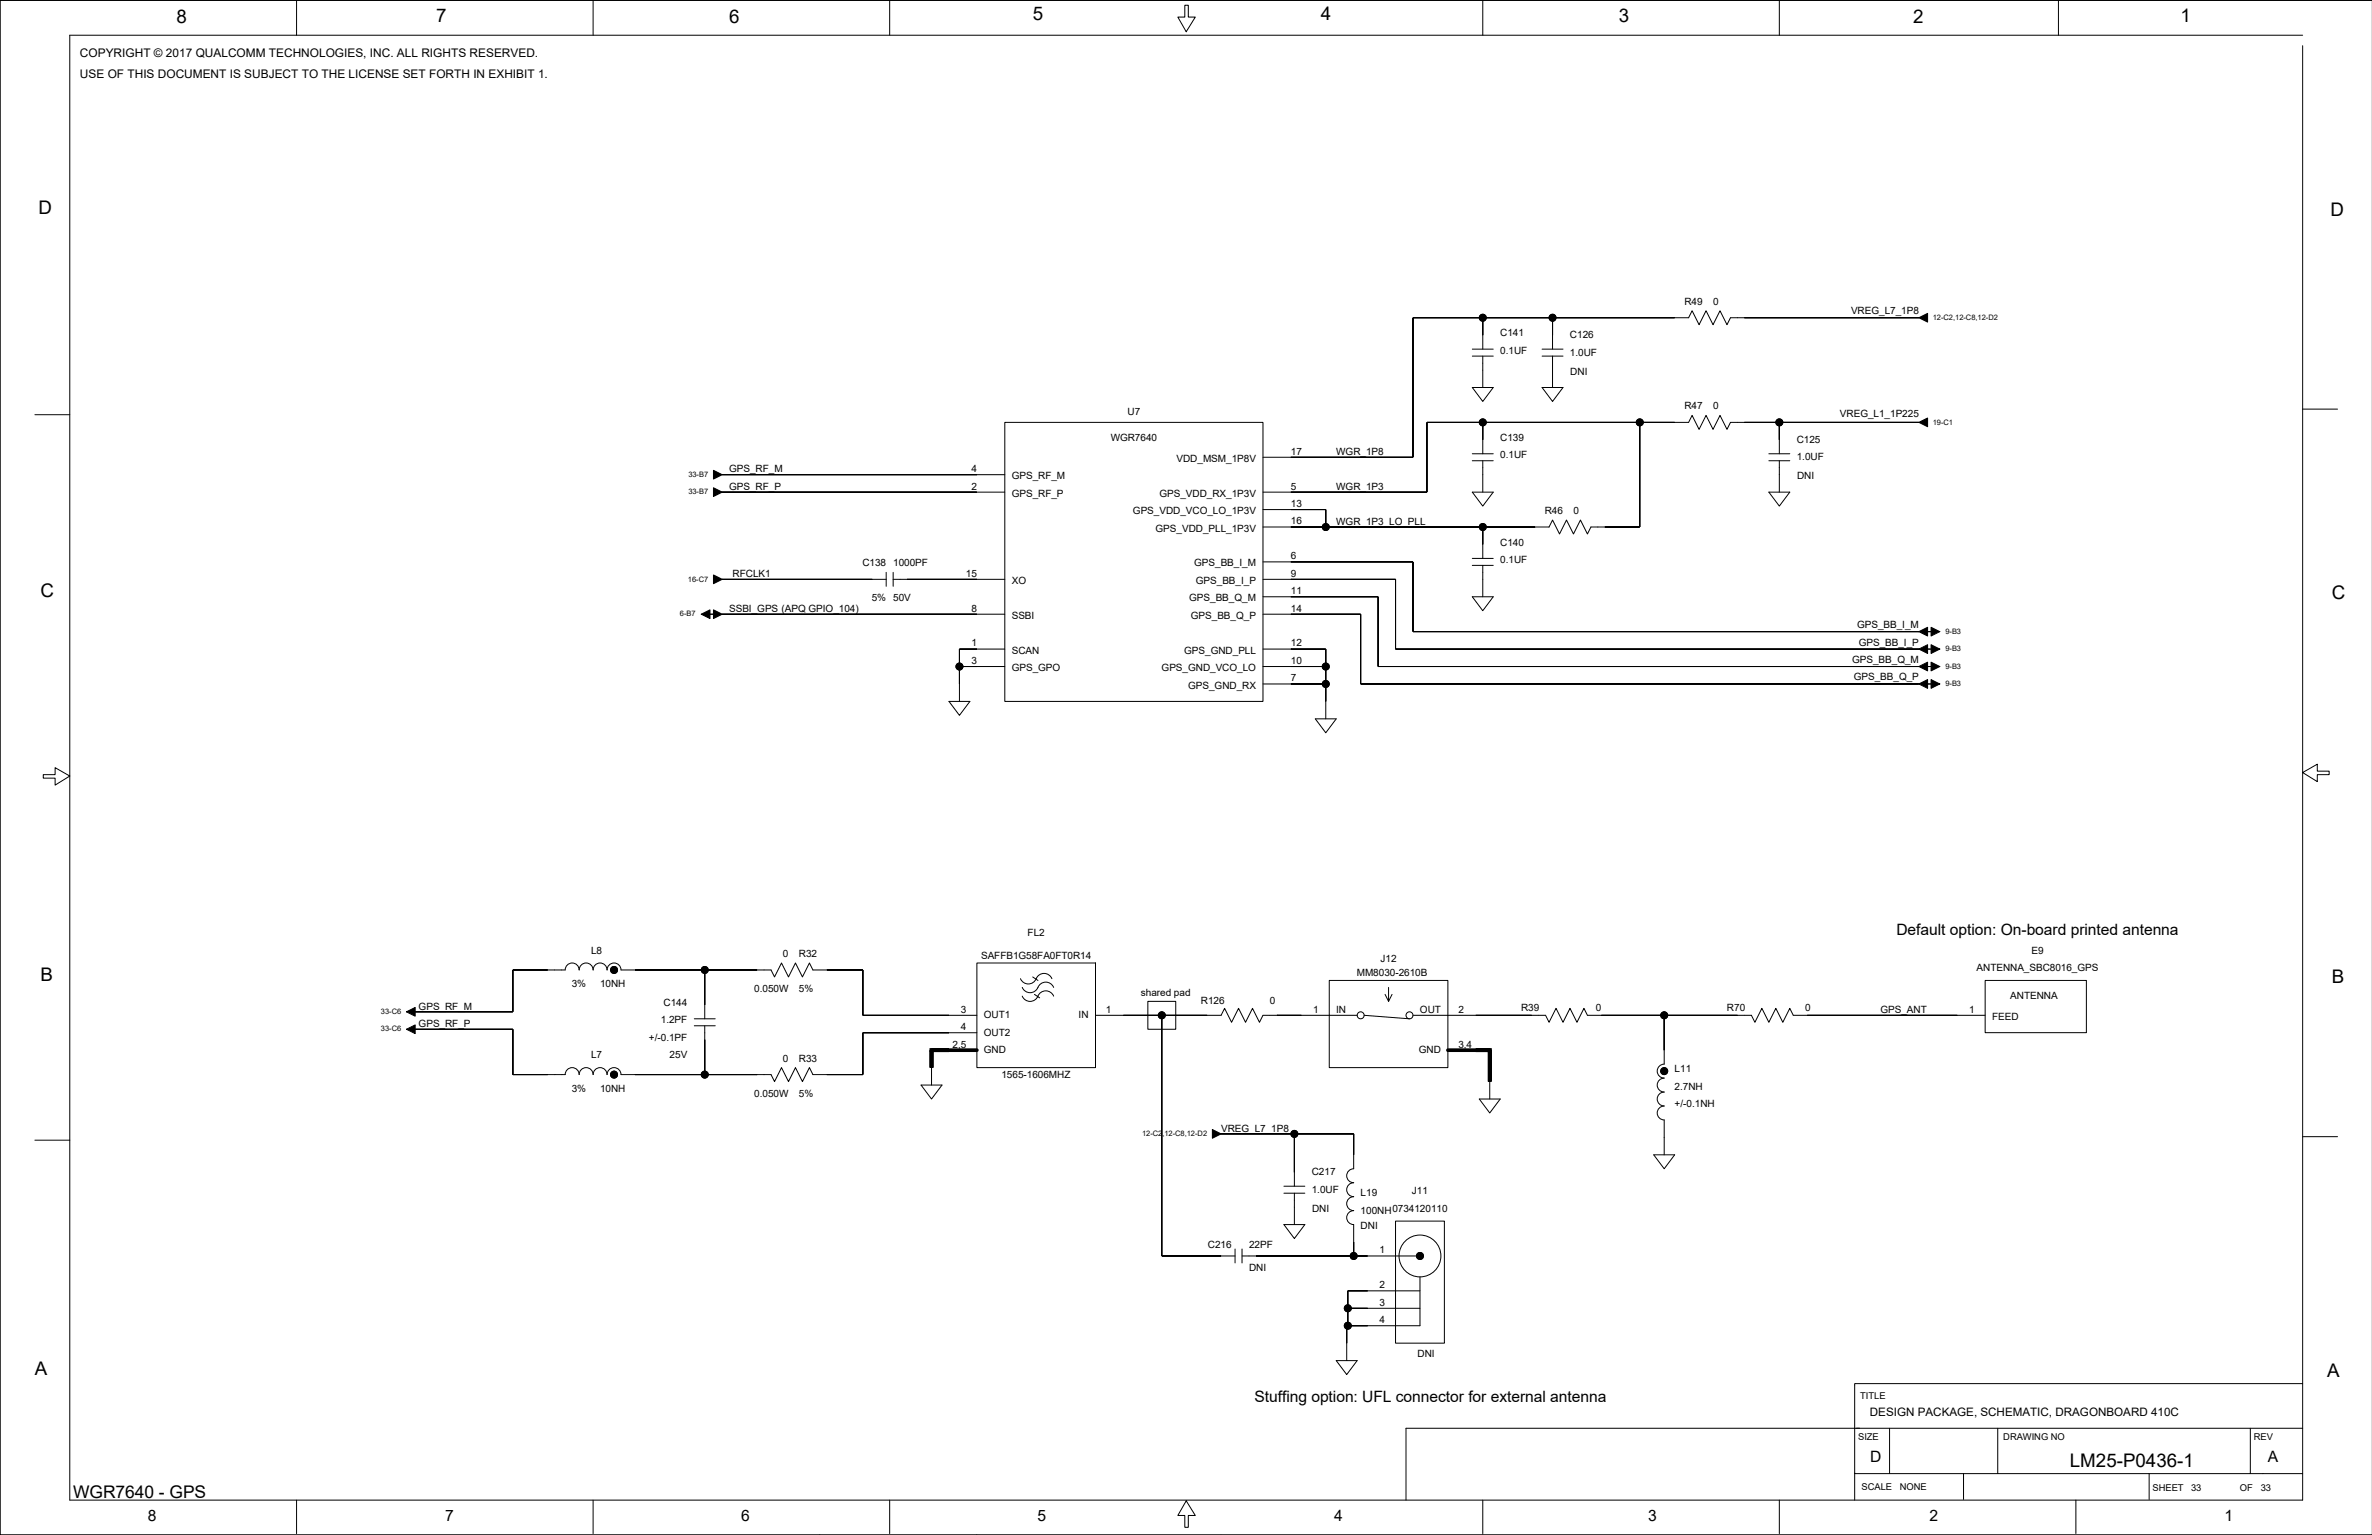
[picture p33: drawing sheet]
<svg xmlns="http://www.w3.org/2000/svg" width="863mm" height="559mm" viewBox="0 0 863 559" stroke-linecap="round" stroke-linejoin="round" font-family="sans-serif">
<defs><g id="words">
<g font-size="6.8">
<text x="64.2" y="8.2">8</text>
<text x="158.7" y="8">7</text>
<text x="265.4" y="8.2">6</text>
<text x="375.8" y="7.5">5</text>
<text x="480.7" y="7.5">4</text>
<text x="589.1" y="8">3</text>
<text x="696.3" y="8.2">2</text>
<text x="793.6" y="8">1</text>
<text x="14" y="77.8">D</text>
<text x="848.2" y="78.6">D</text>
<text x="14.7" y="217.5">C</text>
<text x="848.7" y="218.2">C</text>
<text x="14.7" y="357.1">B</text>
<text x="848.7" y="357.9">B</text>
<text x="12.7" y="500.6">A</text>
<text x="846.9" y="501.4">A</text>
<text x="753.3" y="533.9">LM25-P0436-1</text>
</g>
<text font-size="6.3" x="26.7" y="545.2">WGR7640 - GPS</text>
<g font-size="5.7">
<text x="690.2" y="340.4">Default option: On-board printed antenna</text>
<text x="456.5" y="510.5">Stuffing option: UFL connector for external antenna</text>
<text x="680.6" y="532.1">D</text>
<text x="825.3" y="532.1">A</text>
<text x="53.8" y="553.7">8</text>
<text x="162" y="553.7">7</text>
<text x="269.7" y="553.7">6</text>
<text x="377.6" y="553.7">5</text>
<text x="485.5" y="553.7">4</text>
<text x="599.8" y="553.7">3</text>
<text x="702.1" y="553.7">2</text>
<text x="809.6" y="553.7">1</text>
</g>
<g font-size="4.3">
<text x="29.1" y="20.6">COPYRIGHT © 2017 QUALCOMM TECHNOLOGIES, INC. ALL RIGHTS RESERVED.</text>
<text x="29.1" y="28.3">USE OF THIS DOCUMENT IS SUBJECT TO THE LICENSE SET FORTH IN EXHIBIT 1.</text>
</g>
<text font-size="4.2" x="680.5" y="515.5">DESIGN PACKAGE, SCHEMATIC, DRAGONBOARD 410C</text>
<g font-size="3.6">
<text x="613" y="111">R49</text>
<text x="623.4" y="111">0</text>
<text x="673.7" y="114.4">VREG_L7_1P8</text>
<text x="546" y="122.4">C141</text>
<text x="571.4" y="123.1">C126</text>
<text x="546" y="128.8">0.1UF</text>
<text x="571.4" y="129.5">1.0UF</text>
<text x="571.5" y="136.4">DNI</text>
<text x="613" y="149.1">R47</text>
<text x="623.4" y="149.1">0</text>
<text x="410.3" y="151">U7</text>
<text x="669.6" y="151.7">VREG_L1_1P225</text>
<text x="404.2" y="160.5">WGR7640</text>
<text x="546" y="160.5">C139</text>
<text x="653.9" y="161.2">C125</text>
<text x="469.8" y="165.5">17</text>
<text x="486.3" y="165.6">WGR_1P8</text>
<text x="546" y="166.8">0.1UF</text>
<text x="653.9" y="167.5">1.0UF</text>
<text x="265.4" y="172">GPS_RF_M</text>
<text x="353.5" y="171.9">4</text>
<text x="428.2" y="168.1">VDD_MSM_1P8V</text>
<text x="265.4" y="178.3">GPS_RF_P</text>
<text x="353.5" y="178.2">2</text>
<text x="368.2" y="174.5">GPS_RF_M</text>
<text x="469.8" y="178.2">5</text>
<text x="486.3" y="178.3">WGR_1P3</text>
<text x="654" y="174.5">DNI</text>
<text x="368.2" y="180.8">GPS_RF_P</text>
<text x="422" y="180.8">GPS_VDD_RX_1P3V</text>
<text x="469.8" y="184.5">13</text>
<text x="412.3" y="187.2">GPS_VDD_VCO_LO_1P3V</text>
<text x="469.8" y="190.9">16</text>
<text x="486.3" y="191">WGR_1P3_LO_PLL</text>
<text x="562.2" y="187.2">R46</text>
<text x="572.6" y="187.2">0</text>
<text x="420.6" y="193.5">GPS_VDD_PLL_1P3V</text>
<text x="469.8" y="203.6">6</text>
<text x="546" y="198.6">C140</text>
<text x="266.6" y="209.9">RFCLK1</text>
<text x="313.9" y="206.2">C138</text>
<text x="325" y="206.2">1000PF</text>
<text x="351.5" y="209.9">15</text>
<text x="434.6" y="206.2">GPS_BB_I_M</text>
<text x="469.8" y="209.9">9</text>
<text x="546" y="204.9">0.1UF</text>
<text x="368.2" y="212.6">XO</text>
<text x="435.2" y="212.6">GPS_BB_I_P</text>
<text x="317.3" y="218.9">5% 50V</text>
<text x="432.8" y="218.9">GPS_BB_Q_M</text>
<text x="469.8" y="216.3">11</text>
<text x="265.4" y="222.6">SSBI_GPS (APQ GPIO_104)</text>
<text x="353.5" y="222.6">8</text>
<text x="368.2" y="225.3">SSBI</text>
<text x="433.4" y="225.3">GPS_BB_Q_P</text>
<text x="469.8" y="222.6">14</text>
<text x="675.9" y="228.7">GPS_BB_I_M</text>
<text x="353.5" y="235.3">1</text>
<text x="368.2" y="237.9">SCAN</text>
<text x="431" y="237.9">GPS_GND_PLL</text>
<text x="469.8" y="235.3">12</text>
<text x="676.5" y="235">GPS_BB_I_P</text>
<text x="353.5" y="241.7">3</text>
<text x="368.2" y="244.3">GPS_GPO</text>
<text x="422.8" y="244.3">GPS_GND_VCO_LO</text>
<text x="469.8" y="241.7">10</text>
<text x="674.1" y="241.4">GPS_BB_Q_M</text>
<text x="432.4" y="250.6">GPS_GND_RX</text>
<text x="469.8" y="248">7</text>
<text x="674.7" y="247.7">GPS_BB_Q_P</text>
<text x="374" y="340.8">FL2</text>
<text x="215.1" y="347.1">L8</text>
<text x="739.3" y="347.1">E9</text>
<text x="284.9" y="348.4">0</text>
<text x="290.8" y="348.4">R32</text>
<text x="357" y="349.1">SAFFB1G58FA0FT0R14</text>
<text x="502.4" y="350.4">J12</text>
<text x="719.3" y="353.5">ANTENNA_SBC8016_GPS</text>
<text x="208.1" y="359.3">3%</text>
<text x="218.4" y="359.3">10NH</text>
<text x="493.8" y="355.5">MM8030-2610B</text>
<text x="274.5" y="361.1">0.050W</text>
<text x="290.8" y="361.1">5%</text>
<text x="415.2" y="362.4">shared pad</text>
<text x="437" y="365.6">R126</text>
<text x="462.2" y="365.6">0</text>
<text x="731.6" y="363.7">ANTENNA</text>
<text x="152.4" y="367.5">GPS_RF_M</text>
<text x="241.5" y="366.2">C144</text>
<text x="349.7" y="368.7">3</text>
<text x="358.1" y="370.7">OUT1</text>
<text x="392.5" y="370.7">IN</text>
<text x="402.5" y="368.7">1</text>
<text x="477.9" y="368.7">1</text>
<text x="486.3" y="368.8">IN</text>
<text x="516.8" y="368.8">OUT</text>
<text x="530.7" y="368.7">2</text>
<text x="553.6" y="368.2">R39</text>
<text x="580.8" y="368.2">0</text>
<text x="628.5" y="368.2">R70</text>
<text x="657" y="368.2">0</text>
<text x="684.4" y="368.8">GPS_ANT</text>
<text x="716.6" y="368.7">1</text>
<text x="725" y="371.3">FEED</text>
<text x="152.4" y="373.9">GPS_RF_P</text>
<text x="240.5" y="372.5">1.2PF</text>
<text x="349.7" y="375">4</text>
<text x="358.1" y="377">OUT2</text>
<text x="236.2" y="378.9">+/-0.1PF</text>
<text x="346.7" y="381.4">2,5</text>
<text x="358.1" y="383.4">GND</text>
<text x="516.4" y="383.4">GND</text>
<text x="530.7" y="381.4">3,4</text>
<text x="215.1" y="385.2">L7</text>
<text x="243.7" y="385.2">25V</text>
<text x="284.9" y="386.5">0</text>
<text x="290.8" y="386.5">R33</text>
<text x="364.5" y="392.3">1565-1606MHZ</text>
<text x="609.5" y="390.3">L11</text>
<text x="208.1" y="397.4">3%</text>
<text x="218.4" y="397.4">10NH</text>
<text x="274.5" y="399.2">0.050W</text>
<text x="290.8" y="399.2">5%</text>
<text x="609.5" y="396.7">2.7NH</text>
<text x="609.5" y="403">+/-0.1NH</text>
<text x="444.4" y="412">VREG_L7_1P8</text>
<text x="477.4" y="427.8">C217</text>
<text x="477.4" y="434.2">1.0UF</text>
<text x="495.2" y="435.5">L19</text>
<text x="513.9" y="434.8">J11</text>
<text x="477.5" y="441.2">DNI</text>
<text x="495.2" y="441.8">100NH0734120110</text>
<text x="495.2" y="447.5">DNI</text>
<text x="439.6" y="454.5">C216</text>
<text x="454.6" y="454.5">22PF</text>
<text x="502.1" y="456.3">1</text>
<text x="454.6" y="462.7">DNI</text>
<text x="502.1" y="469">2</text>
<text x="502.1" y="475.3">3</text>
<text x="502.1" y="481.7">4</text>
<text x="515.9" y="493.9">DNI</text>
</g>
<g font-size="3.4">
<text x="677" y="509.3">TITLE</text>
<text x="676.2" y="524.3">SIZE</text>
<text x="729.1" y="524.3">DRAWING NO</text>
<text x="820.2" y="524.3">REV</text>
<text x="677.5" y="542.6">SCALE</text>
<text x="691.4" y="542.6">NONE</text>
<text x="783.4" y="542.8">SHEET</text>
<text x="797.4" y="542.8">33</text>
<text x="815.2" y="542.8">OF</text>
<text x="822.8" y="542.8">33</text>
</g>
<g font-size="2.7">
<text x="703.4" y="116.5">12-C2,12-C8,12-D2</text>
<text x="703.4" y="154.6">19-C1</text>
<text x="250.5" y="173.6">33-B7</text>
<text x="250.5" y="180">33-B7</text>
<text x="250.4" y="211.7">16-C7</text>
<text x="247.5" y="224.4">6-B7</text>
<text x="708" y="230.8">9-B3</text>
<text x="708" y="237.1">9-B3</text>
<text x="708" y="243.5">9-B3</text>
<text x="708" y="249.8">9-B3</text>
<text x="138.6" y="369.2">33-C6</text>
<text x="138.6" y="375.5">33-C6</text>
<text x="415.7" y="413.6">12-C2,12-C8,12-D2</text>
</g>
</g></defs>
<g fill="none" stroke="#000" stroke-width=".36">
<path d="M0 .1h863.3h-863.3v558.7zM107.9 .1v12.7M215.9 .1v12.7M323.8 .1v12.7M431.2 1.9h1.3v4.3h2.5l-3.3 5.4-3-5.4h2.5zM539.6 .1v12.7M647.6 .1v12.7M749.1 .1v12.7M838 12.8h-812.6v533.3h812.6v-529.5M539.6 115.7v11.4M565 115.7v11.4M698.3 115.7h.1"/>
<path d="M698.3 115.7h-68.5l-1.3 2.5-2.5-5.1-2.6 5.1-2.5-5.1-2.6 5.1-2.5-5.1-1.3 2.6h-100.3v50.8h-54.6M535.8 129.6h7.6M535.8 127.1h7.6M539.6 134.7h.1M539.6 129.6v11.5M561.2 129.6h7.6M561.2 127.1h7.6M565 134.7h.1M565 129.6v11.5M12.7 151h12.7M365.7 153.8h93.9v101.5h-93.9zM535.8 141.1h7.6l-3.8 5z"/>
<path d="M539.6 153.8v11.4M561.2 141.1h7.6l-3.8 5zM596.8 153.8v38.1h-17.8l-1.3 2.5-2.5-5.1-2.6 5.1-2.5-5.1-2.5 5.1-2.6-5.1-1.2 2.6h-104.2M647.6 153.8v11.4M698.3 153.8h.1M698.3 153.8h-68.5l-1.3 2.5-2.5-5.1-2.6 5.1-2.5-5.1-2.6 5.1-2.5-5.1-1.3 2.6h-95.2v25.4h-59.7M838 148.9h12.7M262.8 179.2h.1M262.8 172.8h.1M262.8 172.8h102.9M262.8 179.2h102.9M535.8 167.7h7.6"/>
<path d="M535.8 165.2h7.6M535.8 179.2h7.6l-3.8 5zM539.6 172.8h.1M539.6 167.7v11.5M643.7 179.2h7.7l-3.8 5zM643.7 167.7h7.7M643.7 165.2h7.7M647.6 172.8h.1M647.6 167.7v11.5M459.6 185.5h22.9v6.4M539.6 191.9v11.4M262.8 210.9h59.7"/>
<path d="M262.8 210.9h.1M322.5 208.4v5M325 210.9h40.7M325 208.4v5M459.6 217.2h41.9v25.4h196.8M459.6 210.9h48.3v25.4h190.4M459.6 204.6h54.6v25.3h184.1M535.8 205.8h7.6M535.8 203.3h7.6M535.8 217.2h7.6l-3.8 5.1zM539.6 210.9h.1M539.6 205.8v11.4"/>
<path d="M258.4 223.6h3.2M262.8 223.6h.1M262.8 223.6h102.9M365.7 236.3h-16.5v19M459.6 236.3h22.9v25.4M459.6 223.6h35.6v25.4h203.1M698.3 229.9h.1M698.3 236.3h.1M699.6 236.3h3.2M699.6 229.9h3.2M345.4 255.3h7.6l-3.8 5.1zM349.2 242.6h16.5"/>
<path d="M459.6 242.6h22.9M459.6 249h22.9M698.3 242.6h.1M698.3 249h.1M699.6 242.6h3.2M699.6 249h3.2M478.7 261.7h7.6l-3.8 5.1zM15.7 282h4.4v-2.5l5.3 3-5.3 3.3v-2.5h-4.4zM838 281.2l5.3-3v2.5h4.4v1.3h-4.4v2.5zM256.5 353.1v17.8M355.5 350.6h43.2v38.1h-43.2zM371.4 356.3a3.2 3.2 0 0 0 3.2 1.9 3.2 3.2 0 0 0 2.8-2.5 3.1 3.1 0 0 1 5.4 .6"/>
<path d="M372 359.4a3.2 3.2 0 0 0 3.2 2 3.2 3.2 0 0 0 2.8-2.5 3.1 3.1 0 0 1 5.5 .6M375.8 355.6l1.9 1.3M483.8 356.9h43.1v31.8h-43.1zM505.3 359.5v5M722.5 356.9h36.8v19h-36.8zM151.1 368.3h35.5v-15.2h19.1a2.54 2.54 0 0 1 2.5-2.5 2.54 2.54 0 0 1 2.6 2.5 2.54 2.54 0 0 1 2.5-2.5 2.54 2.54 0 0 1 2.6 2.5 2.54 2.54 0 0 1 2.5-2.5 2.54 2.54 0 0 1 2.5 2.5 2.54 2.54 0 0 1 2.6-2.5 2.54 2.54 0 0 1 2.5 2.5h54.6l1.3 2.5 2.5-5 2.6 5 2.5-5 2.5 5 2.6-5 1.2 2.5h18.2v16.5h41.5M151.1 374.7h35.5v16.5h19.1a2.54 2.54 0 0 1 2.5-2.5 2.54 2.54 0 0 1 2.6 2.5 2.54 2.54 0 0 1 2.5-2.5 2.54 2.54 0 0 1 2.6 2.5 2.54 2.54 0 0 1 2.5-2.5 2.54 2.54 0 0 1 2.5 2.5 2.54 2.54 0 0 1 2.6-2.5 2.54 2.54 0 0 1 2.5 2.5h54.6l1.3 2.5 2.5-5 2.6 5 2.5-5 2.5 5 2.6-5 1.2 2.5h18.2v-15.2h41.5M151.1 374.7h.1M151.1 368.3h.1M252.7 373.4h7.6M252.7 370.9h7.6M256.5 373.4v17.8"/>
<path d="M372 362.6a3.2 3.2 0 0 0 3.2 1.9 3.2 3.2 0 0 0 2.8-2.4 3.1 3.1 0 0 1 5.5 .5M376.5 362l1.9 1.3M398.7 369.6h45.7l1.3-2.5 2.5 5.1 2.5-5.1 2.6 5.1 2.5-5.1 2.6 5.1 1.2-2.6h34.3M417.7 364.5h10.2v10.2h-10.2zM422.8 369.6v87.6h26.7M496.5 369.6l16.5 1.3M504.1 362l1.2 2.5M506.6 362l-1.3 2.5M514.2 369.6h48.3l1.3 2.6 2.5-5.1 2.5 5.1 2.6-5.1 2.5 5.1 2.5-5.1 1.3 2.5h59.7l1.3 2.6 2.5-5.1 2.5 5.1 2.6-5.1 2.5 5.1 2.6-5.1 1.2 2.5h69.9M605.7 369.6v17.8a2.54 2.54 0 0 0-2.6 2.5 2.54 2.54 0 0 0 2.6 2.6 2.54 2.54 0 0 0-2.6 2.5 2.54 2.54 0 0 0 2.6 2.5 2.54 2.54 0 0 0-2.6 2.6 2.54 2.54 0 0 0 2.6 2.5 2.54 2.54 0 0 0-2.6 2.6 2.54 2.54 0 0 0 2.6 2.5v12.7M335.2 395h7.6l-3.8 5.1zM339 388.7v6.3"/>
<path d="M542.2 393.7v6.4M12.7 415.1h12.7M444.4 412.8h.1M444.4 412.8h48.2v12.7a2.54 2.54 0 0 0-2.5 2.5 2.54 2.54 0 0 0 2.5 2.6 2.54 2.54 0 0 0-2.5 2.5 2.54 2.54 0 0 0 2.5 2.5 2.54 2.54 0 0 0-2.5 2.6 2.54 2.54 0 0 0 2.5 2.5 2.54 2.54 0 0 0-2.5 2.6 2.54 2.54 0 0 0 2.5 2.5v11.4M471.1 412.8v19M538.4 400.1h7.6l-3.8 5.1zM605.7 414.1h.1M838 413.8h12.7M467.3 434.4h7.6M467.3 431.8h7.6M471.1 439.4h.1M471.1 434.4v11.4"/>
<path d="M601.8 420.4h7.7l-3.8 5.1zM449.5 454.7v5.1M452 457.2h64.8M452 454.7v5.1M467.3 445.8h7.6l-3.8 5.1zM507.9 444.5h17.8v44.5h-17.8zM490.5 476.3h26.3M516.8 464.8v17.8h-26.7v12.7M516.8 469.9h-26.3v12.7M486.3 495.3h7.6l-3.8 5.1zM687.7 519.9v16.6M727 519.9v16.6"/>
<path d="M819 519.9v16.6M838 503.7h-163v42.4M838 519.9h-326.3v26.2M675 536.5h163M714.6 536.5v9.3M782.1 536.5v9.3M0 558.8h863.3M107.9 546.1v12.2M215.9 546.1v12.2M298.4 558.8h.1M323.8 546.1v12.2M355.5 558.8h.1"/>
<path d="M431.7 546.4l3.3 5.3h-2.5v4.3h-1.3v-4.3h-2.5zM444.4 558.8h.1M539.6 546.1v12.2M539.6 558.8h.1M647.6 546.1v12.2M755.5 546.1v12.2"/>
<circle cx="539.6" cy="115.7" r="1.27"/>
<circle cx="565" cy="115.7" r="1.27"/>
<circle cx="539.6" cy="153.8" r="1.27"/>
<circle cx="596.8" cy="153.8" r="1.27"/>
<circle cx="647.6" cy="153.8" r="1.27"/>
<circle cx="482.5" cy="191.9" r="1.27"/>
<circle cx="539.6" cy="191.9" r="1.27"/>
<circle cx="349.2" cy="242.6" r="1.27"/>
<circle cx="482.5" cy="242.6" r="1.27"/>
<circle cx="482.5" cy="249" r="1.27"/>
<circle cx="223.5" cy="353.1" r="1.27"/>
<circle cx="256.5" cy="353.1" r="1.27"/>
<circle cx="422.8" cy="369.6" r="1.27"/>
<circle cx="495.2" cy="369.6" r="1.27"/>
<circle cx="513" cy="369.6" r="1.27"/>
<circle cx="605.7" cy="369.6" r="1.27"/>
<circle cx="223.5" cy="391.2" r="1.27"/>
<circle cx="256.5" cy="391.2" r="1.27"/>
<circle cx="605.7" cy="389.9" r="1.27"/>
<circle cx="471.1" cy="412.8" r="1.27"/>
<circle cx="492.6" cy="457.2" r="1.27"/>
<circle cx="516.8" cy="457.2" r="7.6"/>
<circle cx="516.8" cy="457.2" r="1.27"/>
<circle cx="490.5" cy="476.3" r="1.27"/>
<circle cx="490.5" cy="482.6" r="1.27"/>
</g>
<path d="M345.4 382.3h10.1M526.9 382.3h10.2" fill="none" stroke="#000" stroke-width="1.3"/>
<g fill="#000" stroke="#000" stroke-width=".36">
<path d="M514.2 115.7v50.8z" fill-rule="evenodd"/>
<path d="M539.6 115.7v6.3z" fill-rule="evenodd"/>
<path d="M514.2 115.7h25.4z" fill-rule="evenodd"/>
<path d="M565 115.7v6.3z" fill-rule="evenodd"/>
<path d="M539.6 115.7h25.4z" fill-rule="evenodd"/>
<path d="M565 115.7h44.5z" fill-rule="evenodd"/>
<path d="M634.9 115.7h63.4z" fill-rule="evenodd"/>
<path d="M698.3 115.7l3.2-1.6v3.2z" fill-rule="evenodd"/>
<path d="M519.3 153.8v25.4z" fill-rule="evenodd"/>
<path d="M519.3 153.8h20.3z" fill-rule="evenodd"/>
<path d="M539.6 153.8v6.3z" fill-rule="evenodd"/>
<path d="M539.6 153.8h57.2z" fill-rule="evenodd"/>
<path d="M596.8 153.8v38.1z" fill-rule="evenodd"/>
<path d="M596.8 153.8h12.7z" fill-rule="evenodd"/>
<path d="M647.6 153.8v6.3z" fill-rule="evenodd"/>
<path d="M634.9 153.8h12.7z" fill-rule="evenodd"/>
<path d="M647.6 153.8h50.7z" fill-rule="evenodd"/>
<path d="M698.3 153.8l3.2-1.6v3.1z" fill-rule="evenodd"/>
<path d="M259.7 177.6l3.1 1.6-3.1 1.5z" fill-rule="evenodd"/>
<path d="M259.7 171.2l3.1 1.6-3.1 1.6z" fill-rule="evenodd"/>
<path d="M262.8 172.8h92.7z" fill-rule="evenodd"/>
<path d="M262.8 179.2h92.7z" fill-rule="evenodd"/>
<path d="M469.8 166.5h44.4z" fill-rule="evenodd"/>
<path d="M469.8 179.2h49.5z" fill-rule="evenodd"/>
<path d="M469.8 191.9h12.7z" fill-rule="evenodd"/>
<path d="M482.5 185.5v6.4z" fill-rule="evenodd"/>
<path d="M469.8 185.5h12.7z" fill-rule="evenodd"/>
<path d="M539.6 191.9v6.3z" fill-rule="evenodd"/>
<path d="M482.5 191.9h57.1z" fill-rule="evenodd"/>
<path d="M539.6 191.9h19.1z" fill-rule="evenodd"/>
<path d="M584.1 191.9h12.7z" fill-rule="evenodd"/>
<path d="M259.7 209.3l3.1 1.6-3.1 1.6z" fill-rule="evenodd"/>
<path d="M262.8 210.9h54.6z" fill-rule="evenodd"/>
<path d="M330.1 210.9h25.4z" fill-rule="evenodd"/>
<path d="M501.5 217.2v25.4z" fill-rule="evenodd"/>
<path d="M469.8 217.2h31.7z" fill-rule="evenodd"/>
<path d="M507.9 210.9v25.4z" fill-rule="evenodd"/>
<path d="M469.8 210.9h38.1z" fill-rule="evenodd"/>
<path d="M514.2 204.6v25.3z" fill-rule="evenodd"/>
<path d="M469.8 204.6h44.4z" fill-rule="evenodd"/>
<path d="M255.2 223.6l3.2-1.6v3.2z" fill-rule="evenodd"/>
<path d="M259.7 222l3.1 1.6-3.1 1.6z" fill-rule="evenodd"/>
<path d="M349.2 236.3v6.3z" fill-rule="evenodd"/>
<path d="M349.2 236.3h6.3z" fill-rule="evenodd"/>
<path d="M262.8 223.6h92.7z" fill-rule="evenodd"/>
<path d="M482.5 236.3v6.3z" fill-rule="evenodd"/>
<path d="M469.8 236.3h12.7z" fill-rule="evenodd"/>
<path d="M495.2 223.6v25.4z" fill-rule="evenodd"/>
<path d="M469.8 223.6h25.4z" fill-rule="evenodd"/>
<path d="M698.3 229.9l3.2-1.5v3.1z" fill-rule="evenodd"/>
<path d="M698.3 236.3l3.2-1.6v3.2z" fill-rule="evenodd"/>
<path d="M514.2 229.9h184.1z" fill-rule="evenodd"/>
<path d="M507.9 236.3h190.4z" fill-rule="evenodd"/>
<path d="M702.8 228.4l3.2 1.5-3.2 1.6z" fill-rule="evenodd"/>
<path d="M702.8 234.7l3.2 1.6-3.2 1.6z" fill-rule="evenodd"/>
<path d="M349.2 242.6v6.4z" fill-rule="evenodd"/>
<path d="M349.2 242.6h6.3z" fill-rule="evenodd"/>
<path d="M469.8 242.6h12.7z" fill-rule="evenodd"/>
<path d="M482.5 249v6.3z" fill-rule="evenodd"/>
<path d="M469.8 249h12.7z" fill-rule="evenodd"/>
<path d="M482.5 242.6v6.4z" fill-rule="evenodd"/>
<path d="M698.3 242.6l3.2-1.5v3.1z" fill-rule="evenodd"/>
<path d="M698.3 249l3.2-1.6v3.2z" fill-rule="evenodd"/>
<path d="M501.5 242.6h196.8z" fill-rule="evenodd"/>
<path d="M495.2 249h203.1z" fill-rule="evenodd"/>
<path d="M702.8 241.1l3.2 1.5-3.2 1.6z" fill-rule="evenodd"/>
<path d="M702.8 247.4l3.2 1.6-3.2 1.6z" fill-rule="evenodd"/>
<path d="M186.6 353.1v15.2z" fill-rule="evenodd"/>
<path d="M186.6 353.1h12.7z" fill-rule="evenodd"/>
<path d="M231.1 353.1h25.4z" fill-rule="evenodd"/>
<path d="M256.5 353.1v12.7z" fill-rule="evenodd"/>
<path d="M256.5 353.1h19z" fill-rule="evenodd"/>
<path d="M314 353.1v16.5z" fill-rule="evenodd"/>
<path d="M300.9 353.1h13.1z" fill-rule="evenodd"/>
<path d="M147.9 374.7l3.2-1.6v3.2z" fill-rule="evenodd"/>
<path d="M147.9 368.3l3.2-1.5v3.1z" fill-rule="evenodd"/>
<path d="M151.1 368.3h35.5z" fill-rule="evenodd"/>
<path d="M151.1 374.7h35.5z" fill-rule="evenodd"/>
<path d="M186.6 374.7v16.5z" fill-rule="evenodd"/>
<path d="M256.5 378.5v12.7z" fill-rule="evenodd"/>
<path d="M314 376v15.2z" fill-rule="evenodd"/>
<path d="M314 369.6h31.4z" fill-rule="evenodd"/>
<path d="M314 376h31.4z" fill-rule="evenodd"/>
<path d="M422.8 369.6v87.6z" fill-rule="evenodd"/>
<path d="M408.8 369.6h14z" fill-rule="evenodd"/>
<path d="M422.8 369.6h16.5z" fill-rule="evenodd"/>
<path d="M464.7 369.6h8.9z" fill-rule="evenodd"/>
<path d="M537.1 369.6h20.3z" fill-rule="evenodd"/>
<path d="M605.7 369.6v12.7z" fill-rule="evenodd"/>
<path d="M582.8 369.6h22.9z" fill-rule="evenodd"/>
<path d="M605.7 369.6h26.6z" fill-rule="evenodd"/>
<path d="M657.7 369.6h54.6z" fill-rule="evenodd"/>
<path d="M186.6 391.2h12.7z" fill-rule="evenodd"/>
<path d="M231.1 391.2h25.4z" fill-rule="evenodd"/>
<path d="M256.5 391.2h19z" fill-rule="evenodd"/>
<path d="M300.9 391.2h13.1z" fill-rule="evenodd"/>
<path d="M338.5 381.8h1.1v1.1h-1.1z" fill-rule="evenodd"/>
<path d="M541.6 381.8h1.1v1.1h-1.1z" fill-rule="evenodd"/>
<path d="M441.2 411.2l3.2 1.6-3.2 1.6z" fill-rule="evenodd"/>
<path d="M444.4 412.8h26.7z" fill-rule="evenodd"/>
<path d="M471.1 412.8v13.9z" fill-rule="evenodd"/>
<path d="M471.1 412.8h21.5z" fill-rule="evenodd"/>
<path d="M492.6 412.8v7.6z" fill-rule="evenodd"/>
<path d="M422.8 457.2h21.6z" fill-rule="evenodd"/>
<path d="M457.1 457.2h35.5z" fill-rule="evenodd"/>
<path d="M492.6 452.1v5.1z" fill-rule="evenodd"/>
<path d="M492.6 457.2h5.1z" fill-rule="evenodd"/>
<path d="M490.5 469.9v6.4z" fill-rule="evenodd"/>
<path d="M490.5 476.3v6.3z" fill-rule="evenodd"/>
<path d="M490.5 476.3h7.2z" fill-rule="evenodd"/>
<path d="M490.5 469.9h7.2z" fill-rule="evenodd"/>
<path d="M490.1 482.6v6.4z" fill-rule="evenodd"/>
<path d="M490.1 482.6h.4z" fill-rule="evenodd"/>
<path d="M490.5 482.6h7.2z" fill-rule="evenodd"/>
<circle cx="539.6" cy="115.7" r="1.27"/>
<circle cx="565" cy="115.7" r="1.27"/>
<circle cx="539.6" cy="153.8" r="1.27"/>
<circle cx="596.8" cy="153.8" r="1.27"/>
<circle cx="647.6" cy="153.8" r="1.27"/>
<circle cx="482.5" cy="191.9" r="1.27"/>
<circle cx="539.6" cy="191.9" r="1.27"/>
<circle cx="349.2" cy="242.6" r="1.27"/>
<circle cx="482.5" cy="242.6" r="1.27"/>
<circle cx="482.5" cy="249" r="1.27"/>
<circle cx="223.5" cy="353.1" r="1.27"/>
<circle cx="256.5" cy="353.1" r="1.27"/>
<circle cx="422.8" cy="369.6" r="1.27"/>
<circle cx="605.7" cy="369.6" r="1.27"/>
<circle cx="223.5" cy="391.2" r="1.27"/>
<circle cx="256.5" cy="391.2" r="1.27"/>
<circle cx="605.7" cy="389.9" r="1.27"/>
<circle cx="471.1" cy="412.8" r="1.27"/>
<circle cx="492.6" cy="457.2" r="1.27"/>
<circle cx="516.8" cy="457.2" r="1.27"/>
<circle cx="490.5" cy="476.3" r="1.27"/>
<circle cx="490.5" cy="482.6" r="1.27"/>
</g>
<g fill="#000" stroke="#000" stroke-width="1.3" stroke-linecap="butt">
<path d="M339 382.3v6.4z" fill-rule="evenodd"/>
<path d="M339 382.3h6.4z" fill-rule="evenodd"/>
<path d="M542.2 382.3v11.4z" fill-rule="evenodd"/>
<path d="M537.1 382.3h5.1z" fill-rule="evenodd"/>
</g>
<path d="M345.4 382.3h-6.4v6.4M537.1 382.3h5.1v11.4" fill="none" stroke="#000" stroke-width="1.3" stroke-linecap="butt"/>
<use href="#words"/>
</svg>
